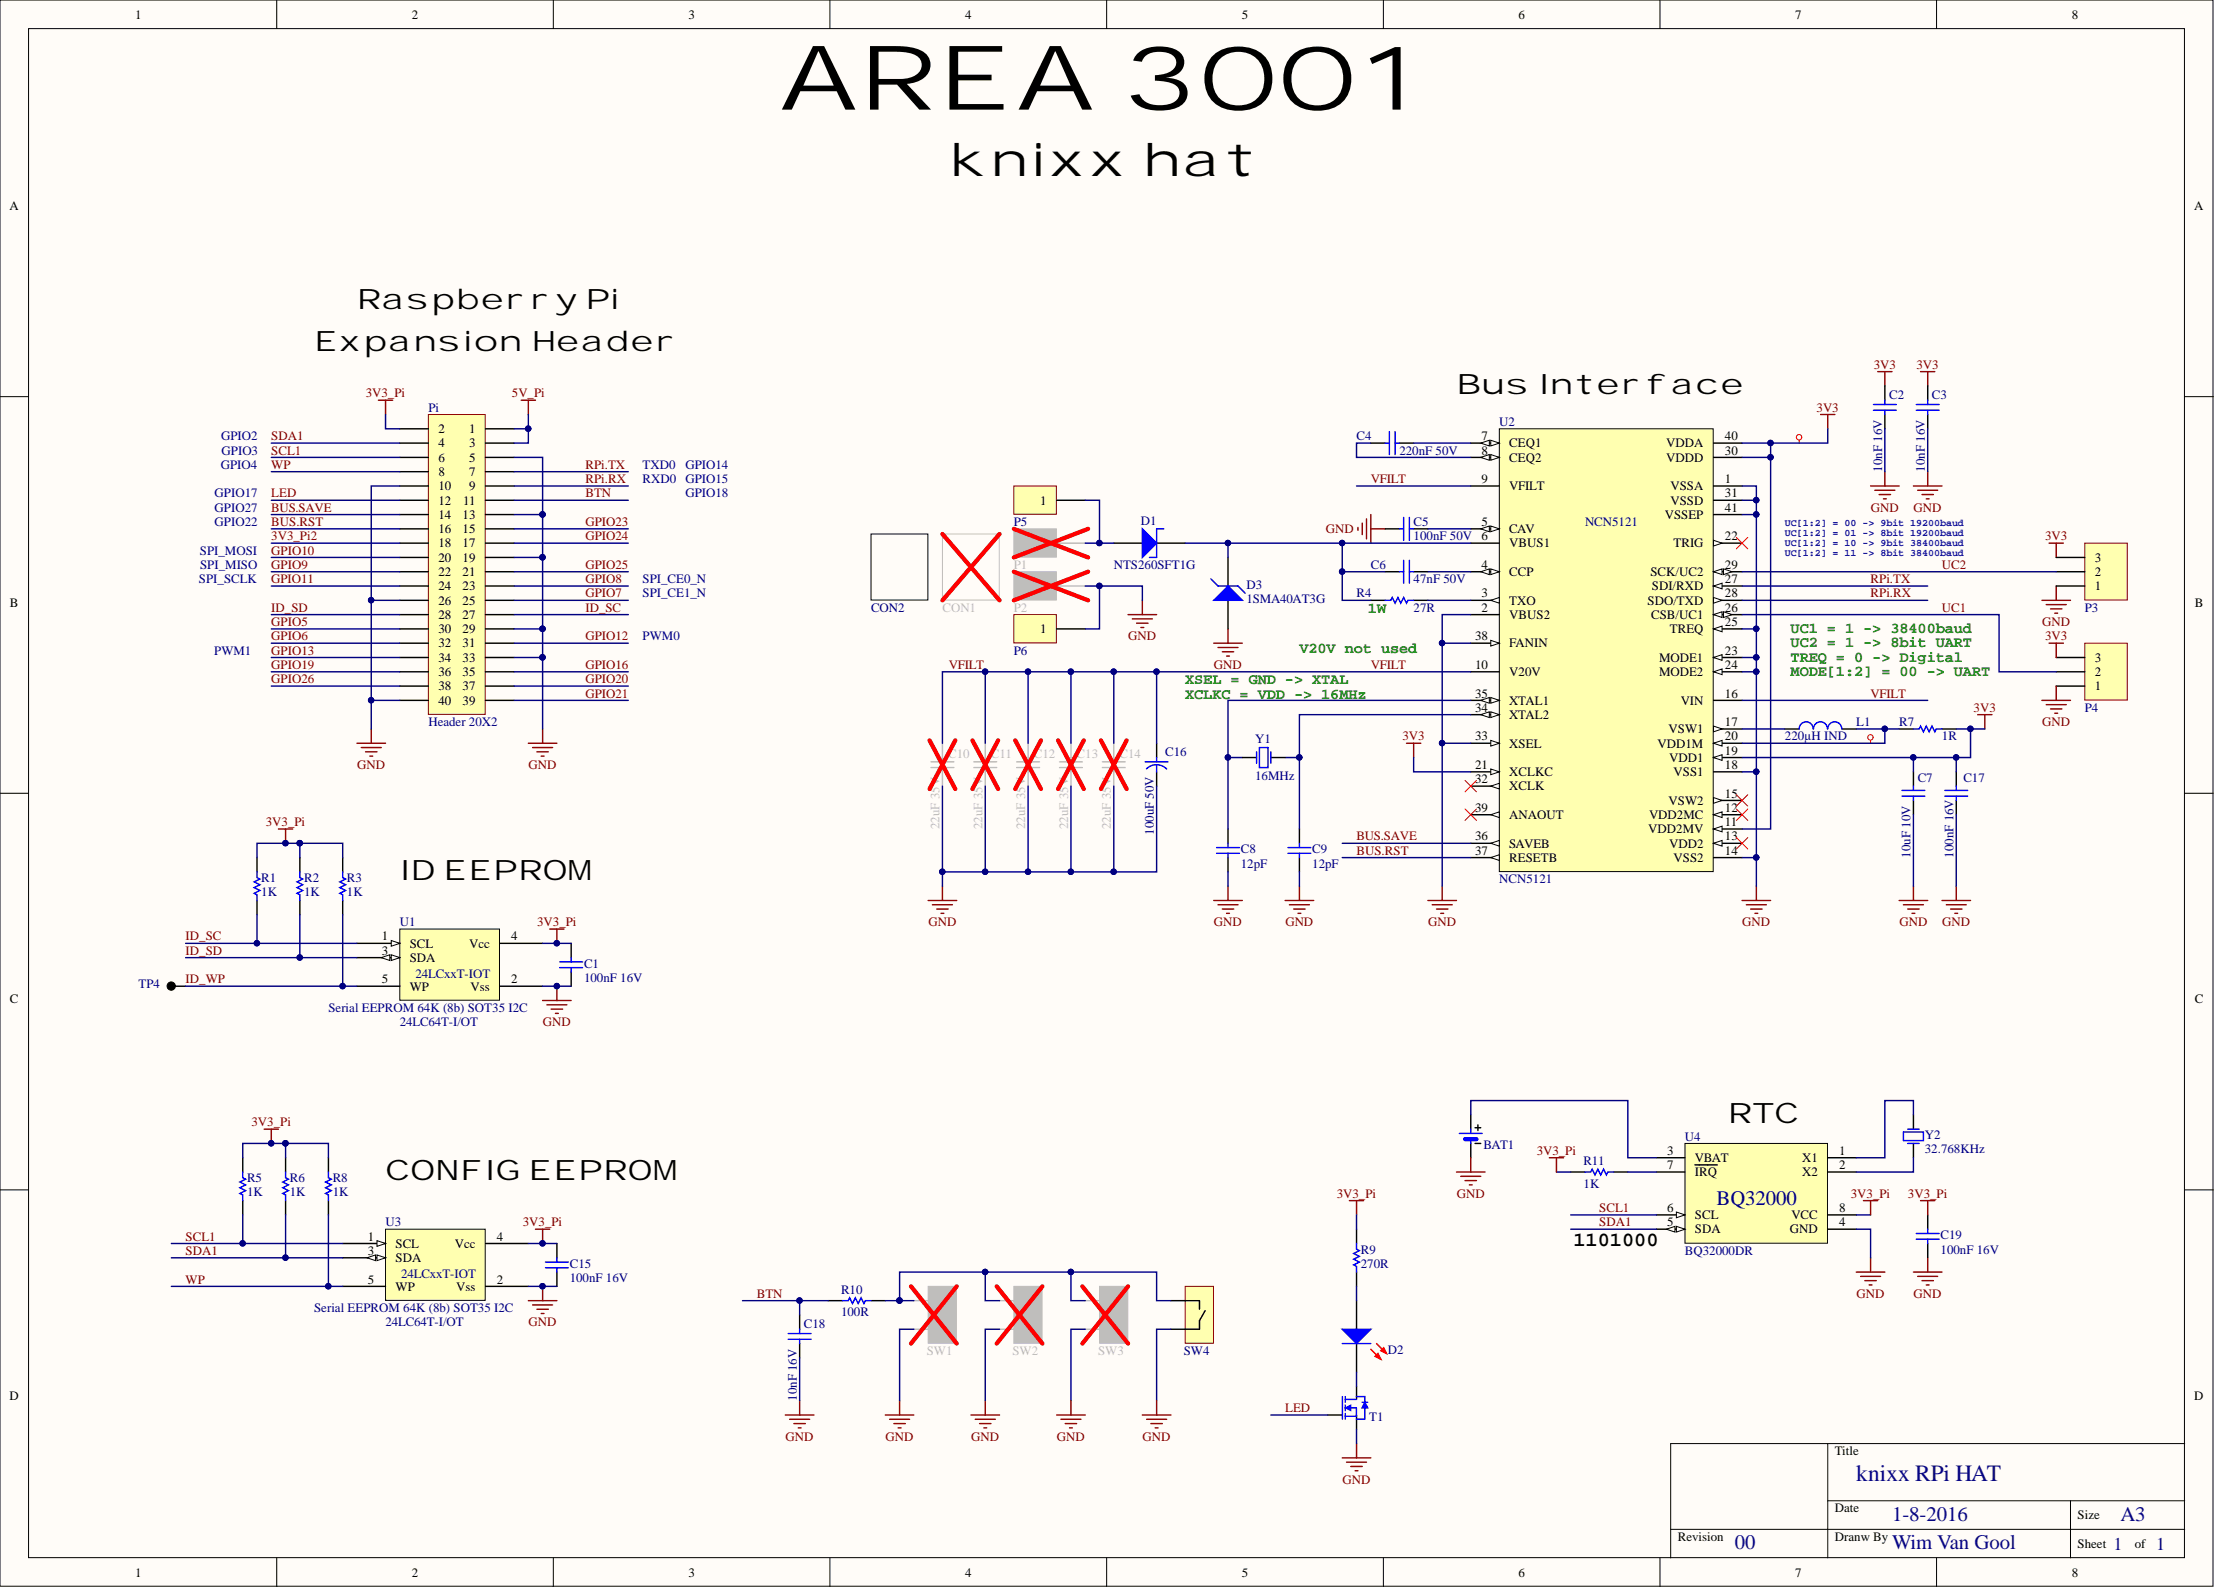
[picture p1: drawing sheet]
<svg xmlns="http://www.w3.org/2000/svg" width="393mm" height="282mm" viewBox="0 0 393 282" stroke-linecap="round" stroke-linejoin="round" font-family="sans-serif">
<defs><g id="words">
<text font-size="15.9" x="138.4" y="19.5">AREA 3001</text>
<text font-size="8.2" x="168.6" y="31.3">knixx hat</text>
<g font-size="5">
<text x="63.4" y="54.8">Raspberry Pi</text>
<text x="55.8" y="62.4">Expansion Header</text>
<text x="258.6" y="70">Bus Interface</text>
<text x="71" y="156.2">ID EEPROM</text>
<text x="306.8" y="199.4">RTC</text>
<text x="68.5" y="209.5">CONFIG EEPROM</text>
</g>
<text font-size="4.1" fill="#11037f" x="329.6" y="263">knixx RPi HAT</text>
<text font-size="3.7" fill="#000080" x="304.8" y="213.8">BQ32000</text>
<g font-size="3.7" fill="#11037f">
<text x="336" y="269.9">1-8-2016</text>
<text x="376.6" y="269.9">A3</text>
<text x="308.1" y="275">00</text>
<text x="336" y="275">Wim Van Gool</text>
</g>
<text font-size="3.6" x="279.4" y="221.2">1101000</text>
<g font-size="3.2" fill="#11037f">
<text x="375.3" y="275.1">1</text>
<text x="382.9" y="275.1">1</text>
</g>
<g font-size="2.7" fill="#008000">
<text x="242.9" y="108.8">1W</text>
<text x="318" y="112.4">UC1 = 1 -&gt; 38400baud</text>
<text x="230.8" y="115.9">V20V not used</text>
<text x="318" y="117.4">TREQ = 0 -&gt; Digital</text>
<text x="318" y="120">MODE[1:2] = 00 -&gt; UART</text>
<text x="318" y="114.9">UC2 = 1 -&gt; 8bit UART</text>
<text x="210.5" y="124">XCLKC = VDD -&gt; 16MHz</text>
<text x="210.5" y="121.5">XSEL = GND -&gt; XTAL</text>
</g>
<g font-size="2.3">
<text x="24" y="3.3">1</text>
<text x="73.1" y="3.3">2</text>
<text x="122.3" y="3.3">3</text>
<text x="171.4" y="3.3">4</text>
<text x="220.5" y="3.3">5</text>
<text x="269.6" y="3.3">6</text>
<text x="318.8" y="3.3">7</text>
<text x="367.9" y="3.3">8</text>
<text x="1.7" y="37.3">A</text>
<text x="389.7" y="37.3">A</text>
<text x="77.8" y="76.9">2</text>
<text x="83.3" y="76.9">1</text>
<text x="77.8" y="79.4">4</text>
<text x="77.8" y="81.9">6</text>
<text x="83.3" y="79.4">3</text>
<text x="83.3" y="81.9">5</text>
<text x="263.1" y="80.7">8</text>
<text x="263.1" y="78.1">7</text>
<text x="268" y="81.9">CEQ2</text>
<text x="268" y="79.4">CEQ1</text>
<text x="295.9" y="81.9">VDDD</text>
<text x="295.9" y="79.4">VDDA</text>
<text x="306.3" y="80.7">30</text>
<text x="306.3" y="78.1">40</text>
<text x="77.8" y="84.5">8</text>
<text x="77.8" y="87">10</text>
<text x="77.8" y="89.6">12</text>
<text x="82.2" y="89.6">11</text>
<text x="83.3" y="84.5">7</text>
<text x="83.3" y="87">9</text>
<text x="184.7" y="89.6">1</text>
<text x="263.1" y="85.8">9</text>
<text x="268" y="87">VFILT</text>
<text x="296.6" y="87">VSSA</text>
<text x="296.6" y="89.6">VSSD</text>
<text x="306.3" y="85.8">1</text>
<text x="306.3" y="88.3">31</text>
<text x="77.8" y="92.1">14</text>
<text x="77.8" y="94.6">16</text>
<text x="82.2" y="92.1">13</text>
<text x="82.2" y="94.6">15</text>
<text x="263.1" y="93.4">5</text>
<text x="263.1" y="95.9">6</text>
<text x="268" y="94.6">CAV</text>
<text x="295.6" y="92.1">VSSEP</text>
<text x="306.3" y="95.9">22</text>
<text x="306.3" y="90.8">41</text>
<text x="77.8" y="97.2">18</text>
<text x="77.8" y="99.7">20</text>
<text x="82.2" y="97.2">17</text>
<text x="82.2" y="99.7">19</text>
<text x="263.1" y="101">4</text>
<text x="268" y="97.2">VBUS1</text>
<text x="297.2" y="97.2">TRIG</text>
<text x="306.3" y="101">29</text>
<text x="372" y="99.7">3</text>
<text x="1.8" y="107.7">B</text>
<text x="77.8" y="102.2">22</text>
<text x="77.8" y="104.8">24</text>
<text x="77.8" y="107.3">26</text>
<text x="82.2" y="102.2">21</text>
<text x="82.2" y="104.8">23</text>
<text x="82.2" y="107.3">25</text>
<text x="263.1" y="106.1">3</text>
<text x="268" y="107.3">TXO</text>
<text x="268" y="102.2">CCP</text>
<text x="292.6" y="107.3">SDO/TXD</text>
<text x="293.1" y="102.2">SCK/UC2</text>
<text x="293.3" y="104.8">SDI/RXD</text>
<text x="306.3" y="106.1">28</text>
<text x="306.3" y="103.5">27</text>
<text x="372" y="104.8">1</text>
<text x="372" y="102.2">2</text>
<text x="389.7" y="107.7">B</text>
<text x="77.8" y="109.9">28</text>
<text x="77.8" y="112.4">30</text>
<text x="82.2" y="109.9">27</text>
<text x="82.2" y="112.4">29</text>
<text x="184.7" y="112.4">1</text>
<text x="261.9" y="113.7">38</text>
<text x="263.1" y="108.6">2</text>
<text x="268" y="109.9">VBUS2</text>
<text x="293.2" y="109.9">CSB/UC1</text>
<text x="296.6" y="112.4">TREQ</text>
<text x="306.3" y="111.1">25</text>
<text x="306.3" y="108.6">26</text>
<text x="77.8" y="114.9">32</text>
<text x="77.8" y="117.5">34</text>
<text x="82.2" y="114.9">31</text>
<text x="82.2" y="117.5">33</text>
<text x="261.9" y="118.7">10</text>
<text x="268" y="114.9">FANIN</text>
<text x="294.6" y="117.5">MODE1</text>
<text x="306.3" y="116.2">23</text>
<text x="306.3" y="118.7">24</text>
<text x="372" y="117.5">3</text>
<text x="77.8" y="120">36</text>
<text x="77.8" y="122.5">38</text>
<text x="77.8" y="125.1">40</text>
<text x="82.2" y="120">35</text>
<text x="82.2" y="122.5">37</text>
<text x="82.2" y="125.1">39</text>
<text x="261.9" y="123.8">35</text>
<text x="268" y="120">V20V</text>
<text x="268" y="125.1">XTAL1</text>
<text x="294.6" y="120">MODE2</text>
<text x="298.5" y="125.1">VIN</text>
<text x="306.3" y="123.8">16</text>
<text x="372" y="122.5">1</text>
<text x="372" y="120">2</text>
<text x="261.9" y="131.4">33</text>
<text x="261.9" y="126.3">34</text>
<text x="268" y="127.6">XTAL2</text>
<text x="296.3" y="130.2">VSW1</text>
<text x="306.3" y="131.4">20</text>
<text x="306.3" y="128.9">17</text>
<text x="261.9" y="136.5">21</text>
<text x="268" y="137.8">XCLKC</text>
<text x="268" y="132.7">XSEL</text>
<text x="294.4" y="132.7">VDD1M</text>
<text x="296.4" y="135.2">VDD1</text>
<text x="297.2" y="137.8">VSS1</text>
<text x="306.3" y="136.5">18</text>
<text x="306.3" y="134">19</text>
<text x="261.9" y="139">32</text>
<text x="268" y="140.3">XCLK</text>
<text x="296.3" y="142.8">VSW2</text>
<text x="306.3" y="141.6">15</text>
<text x="261.9" y="149.2">36</text>
<text x="261.9" y="144.1">39</text>
<text x="268" y="145.4">ANAOUT</text>
<text x="292.7" y="147.9">VDD2MV</text>
<text x="292.8" y="145.4">VDD2MC</text>
<text x="306.3" y="149.2">13</text>
<text x="306.3" y="146.6">11</text>
<text x="306.3" y="144.1">12</text>
<text x="261.9" y="151.7">37</text>
<text x="268" y="150.4">SAVEB</text>
<text x="268" y="153">RESETB</text>
<text x="296.4" y="150.4">VDD2</text>
<text x="297.2" y="153">VSS2</text>
<text x="306.3" y="151.7">14</text>
<text x="67.8" y="166.9">1</text>
<text x="90.8" y="166.9">4</text>
<text x="67.8" y="169.5">3</text>
<text x="72.8" y="170.7">SDA</text>
<text x="72.8" y="168.2">SCL</text>
<text x="83.3" y="168.2">Vcc</text>
<text x="1.8" y="178.1">C</text>
<text x="67.8" y="174.5">5</text>
<text x="72.8" y="175.8">WP</text>
<text x="83.6" y="175.8">Vss</text>
<text x="90.8" y="174.5">2</text>
<text x="389.7" y="178.1">C</text>
<text x="296.1" y="205">3</text>
<text x="296.1" y="207.5">7</text>
<text x="301" y="206.3">VBAT</text>
<text x="301" y="208.8">IRQ</text>
<text x="320" y="206.3">X1</text>
<text x="320" y="208.8">X2</text>
<text x="326.6" y="205">1</text>
<text x="326.6" y="207.5">2</text>
<text x="296.1" y="215.1">6</text>
<text x="326.6" y="215.1">8</text>
<text x="65.3" y="220.2">1</text>
<text x="70.2" y="221.5">SCL</text>
<text x="80.8" y="221.5">Vcc</text>
<text x="88.2" y="220.2">4</text>
<text x="296.1" y="217.7">5</text>
<text x="301" y="218.9">SDA</text>
<text x="301" y="216.4">SCL</text>
<text x="317.9" y="218.9">GND</text>
<text x="318.1" y="216.4">VCC</text>
<text x="326.6" y="217.7">4</text>
<text x="65.3" y="222.7">3</text>
<text x="65.3" y="227.8">5</text>
<text x="70.2" y="224">SDA</text>
<text x="88.2" y="227.8">2</text>
<text x="70.2" y="229.1">WP</text>
<text x="81" y="229.1">Vss</text>
<text x="1.7" y="248.5">D</text>
<text x="389.7" y="248.5">D</text>
<text x="325.8" y="258.3">Title</text>
<text x="325.8" y="268.4">Date</text>
<text x="369" y="269.7">Size</text>
<text x="298" y="273.5">Revision</text>
<text x="325.8" y="273.5">Dranw By</text>
<text x="369" y="274.8">Sheet</text>
<text x="379.1" y="274.8">of</text>
<text x="24" y="279.8">1</text>
<text x="73.1" y="279.8">2</text>
<text x="122.3" y="279.8">3</text>
<text x="171.4" y="279.8">4</text>
<text x="220.5" y="279.8">5</text>
<text x="269.6" y="279.8">6</text>
<text x="318.8" y="279.8">7</text>
<text x="367.9" y="279.8">8</text>
</g>
<g font-size="2.3" fill="#800000">
<text x="332.7" y="65.5">3V3</text>
<text x="340.3" y="65.5">3V3</text>
<text x="65" y="70.5">3V3_Pi</text>
<text x="90.9" y="70.5">5V_Pi</text>
<text x="322.6" y="73.1">3V3</text>
<text x="48.2" y="78.1">SDA1</text>
<text x="48.2" y="80.7">SCL1</text>
<text x="48.2" y="83.2">WP</text>
<text x="104" y="83.2">RPi.TX</text>
<text x="48.2" y="88.3">LED</text>
<text x="104" y="85.8">RPi.RX</text>
<text x="104" y="88.3">BTN</text>
<text x="243.4" y="85.8">VFILT</text>
<text x="48.2" y="90.8">BUS.SAVE</text>
<text x="48.2" y="93.4">BUS.RST</text>
<text x="48.2" y="95.9">3V3_Pi2</text>
<text x="104" y="93.4">GPIO23</text>
<text x="104" y="95.9">GPIO24</text>
<text x="235.4" y="94.6">GND</text>
<text x="332.2" y="90.8">GND</text>
<text x="339.8" y="90.8">GND</text>
<text x="363.2" y="95.9">3V3</text>
<text x="48.2" y="98.4">GPIO10</text>
<text x="48.2" y="101">GPIO9</text>
<text x="104" y="101">GPIO25</text>
<text x="344.9" y="101">UC2</text>
<text x="48.2" y="103.5">GPIO11</text>
<text x="104" y="103.5">GPIO8</text>
<text x="104" y="106.1">GPIO7</text>
<text x="332.2" y="106.1">RPi.RX</text>
<text x="332.2" y="103.5">RPi.TX</text>
<text x="48.2" y="108.6">ID_SD</text>
<text x="48.2" y="111.1">GPIO5</text>
<text x="48.2" y="113.7">GPIO6</text>
<text x="104" y="108.6">ID_SC</text>
<text x="104" y="113.7">GPIO12</text>
<text x="200.4" y="113.7">GND</text>
<text x="344.9" y="108.6">UC1</text>
<text x="362.7" y="111.1">GND</text>
<text x="363.2" y="113.7">3V3</text>
<text x="48.2" y="116.2">GPIO13</text>
<text x="48.2" y="118.7">GPIO19</text>
<text x="104" y="118.7">GPIO16</text>
<text x="168.5" y="118.7">VFILT</text>
<text x="215.6" y="118.7">GND</text>
<text x="243.4" y="118.7">VFILT</text>
<text x="48.2" y="121.3">GPIO26</text>
<text x="104" y="121.3">GPIO20</text>
<text x="104" y="123.8">GPIO21</text>
<text x="332.2" y="123.8">VFILT</text>
<text x="249.1" y="131.4">3V3</text>
<text x="350.5" y="126.3">3V3</text>
<text x="362.7" y="128.9">GND</text>
<text x="63.4" y="136.5">GND</text>
<text x="93.9" y="136.5">GND</text>
<text x="47.2" y="146.6">3V3_Pi</text>
<text x="240.9" y="149.2">BUS.SAVE</text>
<text x="240.9" y="151.7">BUS.RST</text>
<text x="33" y="166.9">ID_SC</text>
<text x="95.4" y="164.4">3V3_Pi</text>
<text x="164.9" y="164.4">GND</text>
<text x="215.6" y="164.4">GND</text>
<text x="228.3" y="164.4">GND</text>
<text x="253.6" y="164.4">GND</text>
<text x="309.4" y="164.4">GND</text>
<text x="337.3" y="164.4">GND</text>
<text x="344.9" y="164.4">GND</text>
<text x="33" y="169.5">ID_SD</text>
<text x="33" y="174.5">ID_WP</text>
<text x="96.4" y="182.2">GND</text>
<text x="44.7" y="199.9">3V3_Pi</text>
<text x="272.9" y="205">3V3_Pi</text>
<text x="237.4" y="212.6">3V3_Pi</text>
<text x="258.7" y="212.6">GND</text>
<text x="284" y="215.1">SCL1</text>
<text x="328.7" y="212.6">3V3_Pi</text>
<text x="338.8" y="212.6">3V3_Pi</text>
<text x="33" y="220.2">SCL1</text>
<text x="92.9" y="217.7">3V3_Pi</text>
<text x="284" y="217.7">SDA1</text>
<text x="33" y="222.7">SDA1</text>
<text x="33" y="227.8">WP</text>
<text x="134.4" y="230.4">BTN</text>
<text x="329.7" y="230.4">GND</text>
<text x="339.8" y="230.4">GND</text>
<text x="93.9" y="235.4">GND</text>
<text x="228.2" y="250.7">LED</text>
<text x="139.5" y="255.7">GND</text>
<text x="157.3" y="255.7">GND</text>
<text x="172.5" y="255.7">GND</text>
<text x="187.7" y="255.7">GND</text>
<text x="202.9" y="255.7">GND</text>
<text x="238.4" y="263.3">GND</text>
</g>
<g font-size="2.3" fill="#000080">
<text x="335.5" y="70.8">C2</text>
<text x="343.1" y="70.8">C3</text>
<text x="76.1" y="73.1">Pi</text>
<text x="266.3" y="75.6">U2</text>
<text x="39.2" y="83.2">GPIO4</text>
<text x="39.3" y="78.1">GPIO2</text>
<text x="39.3" y="80.7">GPIO3</text>
<text x="114.1" y="83.2">TXD0</text>
<text x="121.7" y="83.2">GPIO14</text>
<text x="240.9" y="78.1">C4</text>
<text x="248.5" y="80.7">220nF 50V</text>
<text x="334.2" y="83.7" transform="rotate(-90 334.2 83.7)">10nF 16V</text>
<text x="341.8" y="83.7" transform="rotate(-90 341.8 83.7)">10nF 16V</text>
<text x="38.1" y="88.3">GPIO17</text>
<text x="114.1" y="85.8">RXD0</text>
<text x="121.7" y="88.3">GPIO18</text>
<text x="121.7" y="85.8">GPIO15</text>
<text x="38.1" y="90.8">GPIO27</text>
<text x="38.1" y="93.4">GPIO22</text>
<text x="180" y="93.4">P5</text>
<text x="202.6" y="93.1">D1</text>
<text x="251" y="95.9">100nF 50V</text>
<text x="251" y="93.4">C5</text>
<text x="281.5" y="93.4">NCN5121</text>
<text x="35.5" y="98.4">SPI_MOSI</text>
<text x="35.5" y="101">SPI_MISO</text>
<text x="197.8" y="101">NTS260SFT1G</text>
<text x="243.4" y="101">C6</text>
<text x="35.3" y="103.5">SPI_SCLK</text>
<text x="114.1" y="103.5">SPI_CE0_N</text>
<text x="114.1" y="106.1">SPI_CE1_N</text>
<text x="221.4" y="107.1">1SMA40AT3G</text>
<text x="221.4" y="104.5">D3</text>
<text x="240.9" y="106.1">R4</text>
<text x="251" y="103.5">47nF 50V</text>
<text x="114.1" y="113.7">PWM0</text>
<text x="154.7" y="108.6">CON2</text>
<text x="251" y="108.6">27R</text>
<text x="370.2" y="108.6">P3</text>
<text x="38" y="116.2">PWM1</text>
<text x="180" y="116.2">P6</text>
<text x="76.1" y="128.9">Header 20X2</text>
<text x="222.9" y="131.9">Y1</text>
<text x="317" y="131.4">220µH IND</text>
<text x="329.6" y="128.9">L1</text>
<text x="337.3" y="128.9">R7</text>
<text x="344.9" y="131.4">1R</text>
<text x="370.2" y="126.3">P4</text>
<text x="206.9" y="134.2">C16</text>
<text x="222.9" y="138.5">16MHz</text>
<text x="340.6" y="138.8">C7</text>
<text x="348.7" y="138.8">C17</text>
<text x="204.9" y="148.2" transform="rotate(-90 204.9 148.2)">100uF 50V</text>
<text x="220.4" y="154">12pF</text>
<text x="220.4" y="151.5">C8</text>
<text x="233" y="154">12pF</text>
<text x="233" y="151.5">C9</text>
<text x="339.3" y="152.2" transform="rotate(-90 339.3 152.2)">10uF 10V</text>
<text x="346.9" y="152.2" transform="rotate(-90 346.9 152.2)">100nF 16V</text>
<text x="46.4" y="159.1">1K</text>
<text x="46.4" y="156.5">R1</text>
<text x="54" y="159.1">1K</text>
<text x="54" y="156.5">R2</text>
<text x="61.6" y="159.1">1K</text>
<text x="61.6" y="156.5">R3</text>
<text x="266.3" y="156.8">NCN5121</text>
<text x="71" y="164.4">U1</text>
<text x="73.8" y="173.5">24LCxxT-IOT</text>
<text x="103.7" y="171.8">C1</text>
<text x="24.6" y="175.3">TP4</text>
<text x="58.3" y="179.6">Serial EEPROM 64K (8b) SOT35 I2C</text>
<text x="103.7" y="174.3">100nF 16V</text>
<text x="71" y="182.2">24LC64T-I/OT</text>
<text x="263.5" y="204">BAT1</text>
<text x="299.2" y="202.5">U4</text>
<text x="341.8" y="202.2">Y2</text>
<text x="43.9" y="209.8">R5</text>
<text x="51.5" y="209.8">R6</text>
<text x="59.1" y="209.8">R8</text>
<text x="281.2" y="206.8">R11</text>
<text x="341.8" y="204.7">32.768KHz</text>
<text x="43.9" y="212.3">1K</text>
<text x="51.5" y="212.3">1K</text>
<text x="59.1" y="212.3">1K</text>
<text x="281.2" y="210.8">1K</text>
<text x="68.5" y="217.7">U3</text>
<text x="344.6" y="220">C19</text>
<text x="71.3" y="226.8">24LCxxT-IOT</text>
<text x="101.2" y="227.6">100nF 16V</text>
<text x="101.2" y="225">C15</text>
<text x="241.7" y="225">270R</text>
<text x="241.7" y="222.5">R9</text>
<text x="299.2" y="222.7">BQ32000DR</text>
<text x="344.6" y="222.5">100nF 16V</text>
<text x="55.8" y="232.9">Serial EEPROM 64K (8b) SOT35 I2C</text>
<text x="149.4" y="233.7">100R</text>
<text x="149.4" y="229.6">R10</text>
<text x="68.5" y="235.4">24LC64T-I/OT</text>
<text x="142.8" y="235.7">C18</text>
<text x="210.2" y="240.5">SW4</text>
<text x="246.5" y="240.3">D2</text>
<text x="141.5" y="248.6" transform="rotate(-90 141.5 248.6)">10nF 16V</text>
<text x="243.1" y="252.2">T1</text>
</g>
<g font-size="2.3" fill="#bfbebc">
<text x="180" y="101">P1</text>
<text x="184.7" y="97.2">1</text>
<text x="184.7" y="104.8">1</text>
<text x="167.4" y="108.6">CON1</text>
<text x="180" y="108.6">P2</text>
<text x="168.4" y="134.5">C10</text>
<text x="176" y="134.5">C11</text>
<text x="183.6" y="134.5">C12</text>
<text x="191.2" y="134.5">C13</text>
<text x="198.8" y="134.5">C14</text>
<text x="166.9" y="147.1" transform="rotate(-90 166.9 147.1)">22uF 35V</text>
<text x="174.5" y="147.1" transform="rotate(-90 174.5 147.1)">22uF 35V</text>
<text x="182.1" y="147.1" transform="rotate(-90 182.1 147.1)">22uF 35V</text>
<text x="189.7" y="147.1" transform="rotate(-90 189.7 147.1)">22uF 35V</text>
<text x="197.3" y="147.1" transform="rotate(-90 197.3 147.1)">22uF 35V</text>
<text x="164.6" y="240.5">SW1</text>
<text x="179.8" y="240.5">SW2</text>
<text x="195" y="240.5">SW3</text>
</g>
<g font-size="1.8" fill="#0000bf">
<text x="317" y="93.3">UC[1:2] = 00 -&gt; 9bit 19200baud</text>
<text x="317" y="95.1">UC[1:2] = 01 -&gt; 8bit 19200baud</text>
<text x="317" y="96.9">UC[1:2] = 10 -&gt; 9bit 38400baud</text>
<text x="317" y="98.7">UC[1:2] = 11 -&gt; 8bit 38400baud</text>
</g>
</g></defs>
<g fill="#fffcf8" stroke="#000" stroke-width=".18">
<path d="M0 0h393v281.6h-393z"/>
<path d="M5.1 5.1h382.8v271.4h-382.8z"/>
</g>
<g fill="none" stroke="#000" stroke-width=".18">
<path d="M49.1 0v5.1M98.3 0v5.1M147.4 0v5.1M196.5 0v5.1M245.7 0v5.1M294.8 0v5.1M343.9 0v5.1M0 70.4h5.1M388 70.4h5M0 140.8h5.1M388 140.8h5M0 211.2h5.1"/>
<path d="M388 211.2h5M324.6 256.2v20.3M388 256.2h-91.3v20.3M49.1 276.5v5.1M98.3 276.5v5.1M147.4 276.5v5.1M196.5 276.5v5.1M245.7 276.5v5.1M294.8 276.5v5.1M296.7 271.5h91.3M324.6 266.4h63.4M343.9 276.5v5.1"/>
<path d="M367.7 266.4v10.1"/>
</g>
<path d="M76.1 73.6h10.1v53.2h-10.1z" fill="#ffffb0" stroke="#800000" stroke-width=".18"/>
<g fill="none" stroke="#000" stroke-width=".25">
<path d="M71 76.1h5.1M71 78.7h5.1M86.2 76.1h5.1M86.2 78.7h5.1M71 81.2h5.1M71 83.7h5.1M71 86.3h5.1M71 88.8h5.1M71 91.3h5.1M71 93.9h5.1M71 96.4h5.1M71 98.9h5.1"/>
<path d="M86.2 81.2h5.1M86.2 83.7h5.1M86.2 86.3h5.1M86.2 88.8h5.1M86.2 91.3h5.1M86.2 93.9h5.1M86.2 96.4h5.1M86.2 98.9h5.1M71 101.5h5.1M71 104h5.1M71 106.6h5.1M71 109.1h5.1"/>
<path d="M71 111.6h5.1M71 114.2h5.1M71 116.7h5.1M71 119.2h5.1M86.2 101.5h5.1M86.2 104h5.1M86.2 106.6h5.1M86.2 109.1h5.1M86.2 111.6h5.1M86.2 114.2h5.1M86.2 116.7h5.1M86.2 119.2h5.1"/>
<path d="M71 121.8h5.1M71 124.3h5.1M86.2 121.8h5.1M86.2 124.3h5.1"/>
</g>
<path d="M67.2 71h2.5M68.5 71v2.6M63.4 131.9h5.1M64.2 132.7h3.5M64.9 133.4h2M65.7 134.2h.5M65.9 129.4v2.5M93.8 131.9h5.1M94.6 132.7h3.5M95.3 133.4h2.1M96.1 134.2h.5M96.4 129.4v2.5" fill="none" stroke="#800000" stroke-width=".25"/>
<path d="M71 164.9h17.7v12.6h-17.7z" fill="#ffffb0" stroke="#000" stroke-width=".18"/>
<path d="M63.4 170h7.6" fill="none" stroke="#000" stroke-width=".25"/>
<path d="M69.5 169.5l1.5 .5-1.5 .5z" fill="#fffcf8"/>
<path d="M69.5 169.5l1.5 .5-1.5 .5z" fill="none" stroke="#000" stroke-width=".18"/>
<path d="M67.7 170l1.5-.5v1z" fill="#fffcf8"/>
<path d="M67.7 170l1.5-.5v1z" fill="none" stroke="#000" stroke-width=".18"/>
<path d="M63.4 175.1h7.6M63.4 167.4h7.6" fill="none" stroke="#000" stroke-width=".25"/>
<path d="M69.5 166.9l1.5 .5-1.5 .6z" fill="#fffcf8"/>
<path d="M69.5 166.9l1.5 .5-1.5 .6z" fill="none" stroke="#000" stroke-width=".18"/>
<path d="M60.9 152.2v2.6M60.9 159.8v2.6M30.4 175.1h2.6M88.8 167.4h7.6M88.8 175.1h7.6M101.4 167.4v2.6M101.4 172.5v2.6" fill="none" stroke="#000" stroke-width=".25"/>
<g fill="none" stroke="#800000" stroke-width=".25">
<path d="M92.6 71h2.5M93.8 71v2.6M333.5 66h2.5M334.7 66v2.5M332.2 86.3h5.1M332.9 87h3.6M333.7 87.8h2M334.5 88.5h.5M334.7 83.7v2.6M96.4 177.6h5M97.1 178.4h3.6M97.9 179.1h2"/>
<path d="M98.6 179.9h.5M98.9 175.1v2.5"/>
</g>
<circle cx="98.9" cy="175" r=".48" fill="#000080" stroke="#000080" stroke-width=".18"/>
<path d="M60.9 154.8v1l.5 .2-1 .5 1 .5-1 .6 1 .5-1 .5 .5 .2v1M99.4 171.8h4.1M99.4 170.7h4.1M101.4 170v.7M101.4 171.8v.7" fill="none" stroke="#00f" stroke-width=".25"/>
<circle cx="30.4" cy="175" r=".74" fill="#000" stroke="#000" stroke-width=".18"/>
<path d="M266.3 76.1h37.9v78.6h-37.9z" fill="#ffffb0" stroke="#000" stroke-width=".18"/>
<path d="M261.2 106.6h5.1" fill="none" stroke="#000" stroke-width=".25"/>
<path d="M264.7 106.6l1.6-.5v1z" fill="#fffcf8"/>
<path d="M264.7 106.6l1.6-.5v1z" fill="none" stroke="#000" stroke-width=".18"/>
<path d="M261.2 93.9h5.1" fill="none" stroke="#000" stroke-width=".25"/>
<path d="M264.7 93.4l1.6 .5-1.6 .5z" fill="#fffcf8"/>
<path d="M264.7 93.4l1.6 .5-1.6 .5z" fill="none" stroke="#000" stroke-width=".18"/>
<path d="M263 93.9l1.5-.5v1z" fill="#fffcf8"/>
<path d="M263 93.9l1.5-.5v1z" fill="none" stroke="#000" stroke-width=".18"/>
<path d="M304.3 86.3h5.1M261.2 101.5h5.1" fill="none" stroke="#000" stroke-width=".25"/>
<path d="M264.7 101l1.6 .5-1.6 .5z" fill="#fffcf8"/>
<path d="M264.7 101l1.6 .5-1.6 .5z" fill="none" stroke="#000" stroke-width=".18"/>
<path d="M263 101.5l1.5-.5v1z" fill="#fffcf8"/>
<path d="M263 101.5l1.5-.5v1z" fill="none" stroke="#000" stroke-width=".18"/>
<path d="M261.2 81.2h5.1M261.2 109.1h5.1" fill="none" stroke="#000" stroke-width=".25"/>
<path d="M264.7 80.7l1.6 .5-1.6 .5z" fill="#fffcf8"/>
<path d="M264.7 80.7l1.6 .5-1.6 .5z" fill="none" stroke="#000" stroke-width=".18"/>
<path d="M263 81.2l1.5-.5v1z" fill="#fffcf8"/>
<path d="M263 81.2l1.5-.5v1z" fill="none" stroke="#000" stroke-width=".18"/>
<path d="M261.2 78.7h5.1M261.2 96.4h5.1M261.2 86.3h5.1M261.2 119.2h5.1" fill="none" stroke="#000" stroke-width=".25"/>
<path d="M264.7 78.1l1.6 .6-1.6 .5z" fill="#fffcf8"/>
<path d="M264.7 78.1l1.6 .6-1.6 .5z" fill="none" stroke="#000" stroke-width=".18"/>
<path d="M263 78.7l1.5-.6v1.1z" fill="#fffcf8"/>
<path d="M263 78.7l1.5-.6v1.1z" fill="none" stroke="#000" stroke-width=".18"/>
<path d="M304.3 149.7h5.1" fill="none" stroke="#000" stroke-width=".25"/>
<path d="M304.3 149.7l1.5-.5v1z" fill="#fffcf8"/>
<path d="M304.3 149.7l1.5-.5v1z" fill="none" stroke="#000" stroke-width=".18"/>
<path d="M304.3 142.1h5.1" fill="none" stroke="#000" stroke-width=".25"/>
<path d="M304.3 141.6l1.5 .5-1.5 .5z" fill="#fffcf8"/>
<path d="M304.3 141.6l1.5 .5-1.5 .5z" fill="none" stroke="#000" stroke-width=".18"/>
<path d="M304.3 147.1h5.1" fill="none" stroke="#000" stroke-width=".25"/>
<path d="M304.3 147.1l1.5-.5v1.1z" fill="#fffcf8"/>
<path d="M304.3 147.1l1.5-.5v1.1z" fill="none" stroke="#000" stroke-width=".18"/>
<path d="M304.3 152.2h5.1M304.3 144.6h5.1" fill="none" stroke="#000" stroke-width=".25"/>
<path d="M304.3 144.6l1.5-.5v1z" fill="#fffcf8"/>
<path d="M304.3 144.6l1.5-.5v1z" fill="none" stroke="#000" stroke-width=".18"/>
<path d="M304.3 137h5.1M304.3 131.9h5.1" fill="none" stroke="#000" stroke-width=".25"/>
<path d="M304.3 131.9l1.5-.5v1z" fill="#fffcf8"/>
<path d="M304.3 131.9l1.5-.5v1z" fill="none" stroke="#000" stroke-width=".18"/>
<path d="M304.3 124.3h5.1M304.3 134.5h5.1" fill="none" stroke="#000" stroke-width=".25"/>
<path d="M304.3 134.5l1.5-.5v1z" fill="#fffcf8"/>
<path d="M304.3 134.5l1.5-.5v1z" fill="none" stroke="#000" stroke-width=".18"/>
<path d="M304.3 129.4h5.1" fill="none" stroke="#000" stroke-width=".25"/>
<path d="M304.3 128.9l1.5 .5-1.5 .5z" fill="#fffcf8"/>
<path d="M304.3 128.9l1.5 .5-1.5 .5z" fill="none" stroke="#000" stroke-width=".18"/>
<path d="M304.3 116.7h5.1" fill="none" stroke="#000" stroke-width=".25"/>
<path d="M304.3 116.7l1.5-.5v1z" fill="#fffcf8"/>
<path d="M304.3 116.7l1.5-.5v1z" fill="none" stroke="#000" stroke-width=".18"/>
<path d="M304.3 111.6h5.1" fill="none" stroke="#000" stroke-width=".25"/>
<path d="M304.3 111.6l1.5-.5v1z" fill="#fffcf8"/>
<path d="M304.3 111.6l1.5-.5v1z" fill="none" stroke="#000" stroke-width=".18"/>
<path d="M261.2 137h5.1" fill="none" stroke="#000" stroke-width=".25"/>
<path d="M264.7 136.5l1.6 .5-1.6 .5z" fill="#fffcf8"/>
<path d="M264.7 136.5l1.6 .5-1.6 .5z" fill="none" stroke="#000" stroke-width=".18"/>
<path d="M304.3 119.2h5.1" fill="none" stroke="#000" stroke-width=".25"/>
<path d="M304.3 119.2l1.5-.5v1z" fill="#fffcf8"/>
<path d="M304.3 119.2l1.5-.5v1z" fill="none" stroke="#000" stroke-width=".18"/>
<path d="M304.3 96.4h5.1" fill="none" stroke="#000" stroke-width=".25"/>
<path d="M304.3 95.9l1.5 .5-1.5 .5z" fill="#fffcf8"/>
<path d="M304.3 95.9l1.5 .5-1.5 .5z" fill="none" stroke="#000" stroke-width=".18"/>
<path d="M304.3 106.6h5.1" fill="none" stroke="#000" stroke-width=".25"/>
<path d="M304.3 106.1l1.5 .5-1.5 .5z" fill="#fffcf8"/>
<path d="M304.3 106.1l1.5 .5-1.5 .5z" fill="none" stroke="#000" stroke-width=".18"/>
<path d="M304.3 81.2h5.1M304.3 109.1h5.1" fill="none" stroke="#000" stroke-width=".25"/>
<path d="M304.3 109.1l1.5-.5v1z" fill="#fffcf8"/>
<path d="M304.3 109.1l1.5-.5v1z" fill="none" stroke="#000" stroke-width=".18"/>
<path d="M306.1 108.6l1.5 .5-1.5 .5z" fill="#fffcf8"/>
<path d="M306.1 108.6l1.5 .5-1.5 .5z" fill="none" stroke="#000" stroke-width=".18"/>
<path d="M304.3 101.5h5.1" fill="none" stroke="#000" stroke-width=".25"/>
<path d="M304.3 101.5l1.5-.5v1z" fill="#fffcf8"/>
<path d="M304.3 101.5l1.5-.5v1z" fill="none" stroke="#000" stroke-width=".18"/>
<path d="M306.1 101l1.5 .5-1.5 .5z" fill="#fffcf8"/>
<path d="M306.1 101l1.5 .5-1.5 .5z" fill="none" stroke="#000" stroke-width=".18"/>
<path d="M304.3 104h5.1" fill="none" stroke="#000" stroke-width=".25"/>
<path d="M304.3 104l1.5-.5v1z" fill="#fffcf8"/>
<path d="M304.3 104l1.5-.5v1z" fill="none" stroke="#000" stroke-width=".18"/>
<path d="M261.2 131.9h5.1" fill="none" stroke="#000" stroke-width=".25"/>
<path d="M264.7 131.4l1.6 .5-1.6 .5z" fill="#fffcf8"/>
<path d="M264.7 131.4l1.6 .5-1.6 .5z" fill="none" stroke="#000" stroke-width=".18"/>
<path d="M261.2 124.3h5.1" fill="none" stroke="#000" stroke-width=".25"/>
<path d="M264.7 123.8l1.6 .5-1.6 .5z" fill="#fffcf8"/>
<path d="M264.7 123.8l1.6 .5-1.6 .5z" fill="none" stroke="#000" stroke-width=".18"/>
<path d="M263 124.3l1.5-.5v1z" fill="#fffcf8"/>
<path d="M263 124.3l1.5-.5v1z" fill="none" stroke="#000" stroke-width=".18"/>
<path d="M304.3 88.8h5.1M261.2 126.9h5.1" fill="none" stroke="#000" stroke-width=".25"/>
<path d="M264.7 126.3l1.6 .6-1.6 .5z" fill="#fffcf8"/>
<path d="M264.7 126.3l1.6 .6-1.6 .5z" fill="none" stroke="#000" stroke-width=".18"/>
<path d="M263 126.9l1.5-.6v1.1z" fill="#fffcf8"/>
<path d="M263 126.9l1.5-.6v1.1z" fill="none" stroke="#000" stroke-width=".18"/>
<path d="M261.2 139.5h5.1" fill="none" stroke="#000" stroke-width=".25"/>
<path d="M264.7 139.5l1.6-.5v1z" fill="#fffcf8"/>
<path d="M264.7 139.5l1.6-.5v1z" fill="none" stroke="#000" stroke-width=".18"/>
<path d="M261.2 114.2h5.1" fill="none" stroke="#000" stroke-width=".25"/>
<path d="M264.7 113.7l1.6 .5-1.6 .5z" fill="#fffcf8"/>
<path d="M264.7 113.7l1.6 .5-1.6 .5z" fill="none" stroke="#000" stroke-width=".18"/>
<path d="M304.3 78.7h5.1M261.2 149.7h5.1" fill="none" stroke="#000" stroke-width=".25"/>
<path d="M264.7 149.7l1.6-.5v1z" fill="#fffcf8"/>
<path d="M264.7 149.7l1.6-.5v1z" fill="none" stroke="#000" stroke-width=".18"/>
<path d="M261.2 144.6h5.1" fill="none" stroke="#000" stroke-width=".25"/>
<path d="M264.7 144.6l1.6-.5v1z" fill="#fffcf8"/>
<path d="M264.7 144.6l1.6-.5v1z" fill="none" stroke="#000" stroke-width=".18"/>
<path d="M261.2 152.2h5.1" fill="none" stroke="#000" stroke-width=".25"/>
<path d="M264.7 152.2l1.6-.5v1z" fill="#fffcf8"/>
<path d="M264.7 152.2l1.6-.5v1z" fill="none" stroke="#000" stroke-width=".18"/>
<g fill="none" stroke="#000" stroke-width=".25">
<path d="M243.4 78.7h2.6M248.5 78.7h2.5M197.8 96.4h5.1M205.4 96.4h5.1M246 93.9h2.5M251 93.9h2.6M304.3 91.3h5.1M243.4 106.6h2.6M246 101.5h2.5M251 106.6h2.6M251 101.5h2.6M317 129.4h2.5"/>
<path d="M327.1 129.4h2.5M337.3 129.4h2.5M344.9 129.4h2.5"/>
</g>
<g fill="none" stroke="#800000" stroke-width=".25">
<path d="M323.3 73.6h2.5M324.6 73.6v2.5M341.1 66h2.5M342.3 66v2.5M241.2 93.6v.5M241.9 92.9v2M242.7 92.1v3.5M243.4 91.3v5.1M243.4 93.9h2.6M339.8 86.3h5.1M340.6 87h3.5M341.3 87.8h2"/>
<path d="M342.1 88.5h.5M342.3 83.7v2.6M200.3 109.1h5.1M201.1 109.9h3.5M201.8 110.6h2.1M202.6 111.4h.5M202.9 106.6v2.5M249.8 131.9h2.5M251 131.9v2.6M253.6 159.8h5M256.1 157.3v2.5M309.4 159.8h5"/>
<path d="M311.9 157.3v2.5M254.3 160.6h3.6M255.1 161.4h2M255.9 162.1h.5M310.1 160.6h3.6M310.9 161.4h2M311.6 162.1h.6"/>
</g>
<g fill="none" stroke="#f00" stroke-width=".18">
<path d="M319.5 78.1v.6M308.3 95.4l2.1 2M310.4 95.4l-2.1 2M260.2 138.5l2 2.1M262.2 138.5l-2 2.1M332.2 131.4v.5M260.2 143.6l2 2M262.2 143.6l-2 2M308.3 141.1l2.1 2M308.3 143.6l2.1 2M308.3 148.7l2.1 2M310.4 141.1l-2.1 2"/>
<path d="M310.4 143.6l-2.1 2M310.4 148.7l-2.1 2"/>
<circle cx="319.5" cy="77.6" r=".48"/>
<circle cx="332.2" cy="130.9" r=".48"/>
</g>
<g fill="none" stroke="#00f" stroke-width=".25">
<path d="M246 78.7h.7M246.7 76.6v4.1M247.7 76.6v4.1M247.7 78.7h.8M248.5 93.9h.8M249.3 91.8v4.1M249.3 99.5v4M250.3 91.8v4.1M250.3 99.5v4M250.3 93.9h.7M246 106.6h1l.2-.5 .5 1 .6-1 .5 1 .5-1 .5 1 .2-.5h1M248.5 101.5h.8"/>
<path d="M250.3 101.5h.7M322 129.4a1.24 1.24 0 0 0-1.3-1.3 1.24 1.24 0 0 0-1.2 1.3M324.5 129.4a1.24 1.24 0 0 0-1.2-1.3 1.24 1.24 0 0 0-1.3 1.3M327.1 129.4a1.24 1.24 0 0 0-1.3-1.3 1.24 1.24 0 0 0-1.2 1.3M339.8 129.4h1l.3-.5 .5 1 .5-1 .5 1 .5-1 .5 1 .2-.5h1.1"/>
</g>
<g fill="#bfbebc" stroke="#bfbebc" stroke-width=".18">
<path d="M180 101.5h7.6v5h-7.6z"/>
<path d="M180 93.9h7.6v5h-7.6z"/>
</g>
<path d="M187.6 96.4h5.1M187.6 104h5.1" fill="none" stroke="#bfbebc" stroke-width=".25"/>
<path d="M167.4 94.8l10.1 11.8M177.5 94.8l-10.1 11.8M180 93.9l13.2 5M193.2 93.9l-13.2 5M180 101.5l13.2 5.1M193.2 101.5l-13.2 5.1" fill="none" stroke="#f00" stroke-width=".76"/>
<path d="M167.4 94.8h10.1v11.7h-10.1z" fill="none" stroke="#bfbebc" stroke-width=".18"/>
<path d="M202.9 93.9l2.5 2.5-2.5 2.5z" fill="#00f"/>
<g fill="none" stroke="#00f" stroke-width=".25">
<path d="M202.9 93.9l2.5 2.5-2.5 2.5zM206.7 93.9h-1.3v5h-1.3M339.8 139.5v.8M216 151.5h4.1M216 150.4h4.1M218.1 149.7v.7M218.1 151.5v.7M228.7 151.5h4.1M228.7 150.4h4.1M230.8 149.7v.7M230.8 151.5v.7M337.8 141.3h4"/>
<path d="M337.8 140.3h4M339.8 141.3v.8"/>
</g>
<g fill="none" stroke="#800000" stroke-width=".25">
<path d="M363.9 96.4h2.5M365.2 96.4v2.5M362.6 106.6h5.1M363.4 107.3h3.5M364.1 108.1h2.1M364.9 108.8h.5M365.2 104v2.6M351.2 126.9h2.5M352.5 126.9v2.5M164.8 159.8h5.1M167.4 157.3v2.5M215.5 159.8h5.1"/>
<path d="M218.1 157.3v2.5M228.2 159.8h5.1M230.8 157.3v2.5M337.3 159.8h5M339.8 157.3v2.5M165.6 160.6h3.5M166.3 161.4h2.1M167.1 162.1h.5M216.3 160.6h3.6M217.1 161.4h2M217.8 162.1h.5M229 160.6h3.5"/>
<path d="M229.7 161.4h2.1M230.5 162.1h.5M338 160.6h3.6M338.8 161.4h2M339.5 162.1h.5"/>
</g>
<path d="M339.8 137v2.5M218.1 147.1v2.6M218.1 152.2v2.6M230.8 147.1v2.6M230.8 152.2v2.6M339.8 142.1v2.5" fill="none" stroke="#000" stroke-width=".25"/>
<g fill="none" stroke="#bfbebc" stroke-width=".25">
<path d="M165.3 136.2h4.1M165.3 135.2h4.1M167.4 131.9v3.3M167.4 136.2v3.3M172.9 136.2h4.1M172.9 135.2h4.1M175 131.9v3.3M175 136.2v3.3M180.5 136.2h4.1M180.5 135.2h4.1M182.6 131.9v3.3M182.6 136.2v3.3"/>
<path d="M188.2 136.2h4M188.2 135.2h4M190.2 131.9v3.3M190.2 136.2v3.3M195.8 136.2h4M195.8 135.2h4M197.8 131.9v3.3M197.8 136.2v3.3"/>
</g>
<path d="M165.1 131.4l4.5 8.6M169.6 131.4l-4.5 8.6M172.7 131.4l4.5 8.6M177.2 131.4l-4.5 8.6M180.3 131.4l4.6 8.6M184.9 131.4l-4.6 8.6M187.9 131.4l4.6 8.6M192.5 131.4l-4.6 8.6M195.5 131.4l4.6 8.6M200.1 131.4l-4.6 8.6" fill="none" stroke="#f00" stroke-width=".76"/>
<path d="M370.2 96.4h7.6v10.1h-7.6z" fill="#ffffb0" stroke="#800000" stroke-width=".18"/>
<path d="M365.2 98.9h5M365.2 104h5M365.2 101.5h5" fill="none" stroke="#000" stroke-width=".25"/>
<path d="M370.2 114.2h7.6v10.1h-7.6z" fill="#ffffb0" stroke="#800000" stroke-width=".18"/>
<path d="M365.2 119.2h5M365.2 116.7h5M365.2 121.8h5" fill="none" stroke="#000" stroke-width=".25"/>
<path d="M363.9 114.2h2.5M365.2 114.2v2.5M362.6 124.3h5.1M363.4 125.1h3.5M364.1 125.8h2.1M364.9 126.6h.5M365.2 121.8v2.5M49.4 147.1h2.6M50.7 147.1v2.6M97.6 164.9h2.6M98.9 164.9v2.5" fill="none" stroke="#800000" stroke-width=".25"/>
<g fill="#000080" stroke="#000080" stroke-width=".18">
<circle cx="50.7" cy="149.7" r=".48"/>
<circle cx="98.9" cy="167.4" r=".48"/>
</g>
<path d="M68.5 218.2h17.7v12.6h-17.7z" fill="#ffffb0" stroke="#000" stroke-width=".18"/>
<path d="M60.9 223.3h7.6" fill="none" stroke="#000" stroke-width=".25"/>
<path d="M66.9 222.7l1.6 .6-1.6 .5z" fill="#fffcf8"/>
<path d="M66.9 222.7l1.6 .6-1.6 .5z" fill="none" stroke="#000" stroke-width=".18"/>
<path d="M65.2 223.3l1.5-.6v1.1z" fill="#fffcf8"/>
<path d="M65.2 223.3l1.5-.6v1.1z" fill="none" stroke="#000" stroke-width=".18"/>
<path d="M60.9 228.3h7.6M60.9 220.7h7.6" fill="none" stroke="#000" stroke-width=".25"/>
<path d="M66.9 220.2l1.6 .5-1.6 .5z" fill="#fffcf8"/>
<path d="M66.9 220.2l1.6 .5-1.6 .5z" fill="none" stroke="#000" stroke-width=".18"/>
<g fill="none" stroke="#000" stroke-width=".25">
<path d="M334.7 68.5v2.5M334.7 73.6v2.5M342.3 68.5v2.5M342.3 73.6v2.5M205.4 131.9v2.6M205.4 137v2.5M347.4 137v2.5M45.6 152.2v2.6M45.6 159.8v2.6M53.3 152.2v2.6M53.3 159.8v2.6M347.4 142.1v2.5"/>
<path d="M43.1 205.5v2.5M43.1 213.1v2.5M50.7 205.5v2.5M50.7 213.1v2.5M58.3 205.5v2.5M58.3 213.1v2.5M86.2 220.7h7.6M86.2 228.3h7.6M98.9 220.7v2.6M98.9 225.8v2.5M240.9 230.9v5M240.9 238.5v5.1"/>
</g>
<g fill="none" stroke="#800000" stroke-width=".25">
<path d="M344.9 159.8h5M347.4 157.3v2.5M345.6 160.6h3.6M346.4 161.4h2M347.1 162.1h.6M46.9 200.4h2.5M48.2 200.4v2.6M95.1 218.2h2.5M96.4 218.2v2.5M93.8 230.9h5.1M94.6 231.6h3.5M95.3 232.4h2.1"/>
<path d="M96.1 233.2h.5M96.4 228.3v2.6M157.2 251.2h5.1M158 251.9h3.5M158.7 252.7h2.1M159.5 253.4h.5M159.8 248.6v2.6"/>
</g>
<g fill="#000080" stroke="#000080" stroke-width=".18">
<circle cx="96.3" cy="228.3" r=".48"/>
<circle cx="48.2" cy="202.9" r=".48"/>
<circle cx="96.3" cy="220.7" r=".48"/>
</g>
<g fill="none" stroke="#00f" stroke-width=".25">
<path d="M332.7 72.8h4M332.7 71.8h4M334.7 71v.8M334.7 72.8v.8M340.3 72.8h4.1M340.3 71.8h4.1M342.3 71v.8M342.3 72.8v.8M203.4 135.2h4M203.6 136.5a2.51 2.51 0 0 1 3.6 0M205.4 134.5v.7M205.4 135.7v1.3"/>
<path d="M347.4 139.5v.8M45.6 154.8v1l.6 .2-1.1 .5 1.1 .5-1.1 .6 1.1 .5-1.1 .5 .5 .2v1M53.3 154.8v1l.5 .2-1.1 .5 1.1 .5-1.1 .6 1.1 .5-1.1 .5 .6 .2v1M345.4 141.3h4M345.4 140.3h4M347.4 141.3v.8M43.1 208v1.1l.5 .2-1 .5 1 .5-1 .5 1 .5-1 .5 .5 .3v1M50.7 208v1.1l.5 .2-1 .5 1 .5-1 .5 1 .5-1 .5 .5 .3v1M58.3 208v1.1l.5 .2-1 .5 1 .5-1 .5 1 .5-1 .5 .5 .3v1M96.9 225h4M96.9 224h4M98.9 223.3v.7"/>
<path d="M98.9 225v.8"/>
</g>
<path d="M164.8 228.3h5v10.1h-5z" fill="#bfbebc" stroke="#bfbebc" stroke-width=".18"/>
<path d="M162.3 230.9h5.1v1.5M168.4 232.6l-1 1.8v1.5h-5.1" fill="none" stroke="#bfbebc" stroke-width=".25"/>
<path d="M161.8 228.3l8.1 10.2M169.9 228.3l-8.1 10.2" fill="none" stroke="#f00" stroke-width=".76"/>
<path d="M238.4 235.9h5l-2.5 2.6z" fill="#00f"/>
<path d="M238.4 235.9h5l-2.5 2.6z" fill="none" stroke="#00f" stroke-width=".25"/>
<path d="M243.4 239.5l1.8 1.8M244.4 238.5l1.8 1.8" fill="none" stroke="#f00" stroke-width=".25"/>
<path d="M244.7 240.3l.5 1-1-.5z" fill="#f00"/>
<path d="M244.7 240.3l.5 1-1-.5z" fill="none" stroke="#f00" stroke-width=".25"/>
<path d="M245.7 239.2l.5 1.1-1-.6z" fill="#f00"/>
<path d="M245.7 239.2l.5 1.1-1-.6z" fill="none" stroke="#f00" stroke-width=".25"/>
<path d="M238.4 238.5h5M238.4 247.9v4M238.9 248.4h2M238.9 251.4h2" fill="none" stroke="#00f" stroke-width=".25"/>
<path d="M235.8 251.2h2.6M240.9 246.1v2.3M240.9 251.2v2.5" fill="none" stroke="#000" stroke-width=".25"/>
<path d="M238.9 249.9l1-.5v1z" fill="#00f"/>
<path d="M238.9 249.9l1-.5v1z" fill="none" stroke="#00f" stroke-width=".18"/>
<path d="M238.9 249.9h2v1.5M238.9 247.9v1M238.9 249.4v1M238.9 250.9v1M240.9 247.9h1.5v4h-1.5M241.9 248.9h1" fill="none" stroke="#00f" stroke-width=".25"/>
<path d="M242.4 248.9l.5 1h-1z" fill="#00f"/>
<path d="M223.1 133.4v2.1M223.7 132.7h1.5v3.5h-1.5zM225.7 133.4v2.1M140 237.7h4M140 236.7h4M142 235.9v.8M142 237.7v.8M149.6 230.9h1l.3-.5 .5 1 .5-1 .5 1 .5-1 .5 1 .3-.5h1M240.9 220.7v1l.5 .3-1 .5 1 .5-1 .5 1 .5-1 .5 .5 .3v1M242.4 248.9l.5 1h-1z" fill="none" stroke="#00f" stroke-width=".25"/>
<g fill="none" stroke="#800000" stroke-width=".25">
<path d="M239.6 213.1h2.6M240.9 213.1v2.5M139.5 251.2h5M140.2 251.9h3.6M141 252.7h2M141.7 253.4h.6M142 248.6v2.6M172.4 251.2h5.1M173.2 251.9h3.5M174 252.7h2M174.7 253.4h.5M175 248.6v2.6"/>
<path d="M238.4 258.8h5M239.1 259.5h3.6M240.9 256.2v2.6M239.9 260.3h2M240.6 261.1h.6"/>
</g>
<path d="M220.6 134.5h2.5M225.7 134.5h2.5M240.9 218.2v2.5M142 233.4v2.5M142 238.5v2.5M147.1 230.9h2.5M154.7 230.9h2.5M240.9 225.8v2.5" fill="none" stroke="#000" stroke-width=".25"/>
<path d="M180 228.3h5.1v10.1h-5.1z" fill="#bfbebc" stroke="#bfbebc" stroke-width=".18"/>
<path d="M177.5 230.9h5.1v1.5M183.6 232.6l-1 1.8v1.5h-5.1" fill="none" stroke="#bfbebc" stroke-width=".25"/>
<path d="M177 228.3l8.1 10.2M185.1 228.3l-8.1 10.2" fill="none" stroke="#f00" stroke-width=".76"/>
<g fill="none" stroke="#000080" stroke-width=".25">
<path d="M48.2 78.7h22.8M68.5 73.6v2.5h2.5M91.3 76.1h2.5M93.8 73.6v5.1h-2.5M243.4 78.7h-2.5v2.5h20.3M251 78.7h10.2M314.4 78.7v2.5h-5M324.6 76.1v2.6h-15.2M334.7 76.1v7.6M342.3 76.1v7.6M48.2 98.9h22.8M48.2 91.3h22.8"/>
<path d="M48.2 81.2h22.8M48.2 83.7h22.8M48.2 88.8h22.8M48.2 93.9h22.8M48.2 96.4h22.8M71 86.3h-5.1v43.1M91.3 81.2h5.1v10.1M91.3 98.9h5.1M91.3 91.3h5.1M91.3 83.7h20.3M91.3 88.8h20.3M91.3 93.9h20.3"/>
<path d="M91.3 86.3h20.3M91.3 96.4h20.3M96.4 91.3v38.1M192.7 96.4h5.1M210.5 96.4h27.9M240.9 86.3h20.3M253.6 93.9h7.6M261.2 96.4h-22.8v5.1h7.6M309.4 86.3h2.5v2.5M309.4 88.8h2.5v2.5h-2.5M311.9 91.3v20.3M314.4 81.2v65.9h-5"/>
<path d="M48.2 116.7h22.8M48.2 111.6h22.8M48.2 109.1h22.8M48.2 114.2h22.8M48.2 119.2h22.8M48.2 101.5h22.8M48.2 104h22.8M65.9 106.6h5.1M91.3 116.7h5.1M91.3 111.6h5.1M91.3 106.6h20.3M91.3 109.1h20.3"/>
<path d="M91.3 114.2h20.3M91.3 119.2h20.3M91.3 101.5h20.3M91.3 104h20.3M175 119.2v12.7M182.6 119.2v12.7M190.2 119.2v12.7M192.7 104h10.2v2.6M197.8 119.2v12.7M205.4 119.2h55.8M238.4 101.5v5.1h5M253.6 106.6h7.6"/>
<path d="M253.6 101.5h7.6M256.1 114.2h5.1M261.2 109.1h-5.1v48.2M309.4 111.6h2.5v45.7M309.4 109.1h45.6v10.1h10.2M309.4 116.7h2.5M309.4 106.6h32.9M309.4 119.2h2.5M309.4 101.5h55.8M309.4 104h32.9M48.2 121.8h22.8M65.9 124.3h5.1"/>
<path d="M91.3 124.3h20.3M91.3 121.8h20.3M167.4 139.5v15.3h30.4v-15.3M167.4 131.9v-12.7h38v12.7M175 139.5v15.3M182.6 139.5v15.3M190.2 139.5v15.3M205.4 139.5v15.3h-7.6M218.1 134.5h2.5M228.2 134.5h2.6M251 134.5v2.5h10.2M256.1 131.9h5.1"/>
<path d="M261.2 124.3h-43.1v22.8M261.2 126.9h-30.4v20.2M309.4 124.3h32.9M309.4 137h2.5M309.4 129.4h7.6M309.4 134.5h30.4M329.6 129.4h5.1v2.5h-25.3M334.7 129.4h2.6M347.4 129.4h5.1M347.4 134.5v2.5M349.9 129.4v5.1h-10.1v2.5M53.3 149.7h7.6v2.5"/>
<path d="M53.3 149.7h-7.7v2.5M53.3 149.7v2.5M167.4 154.8v2.5M218.1 154.8v2.5M230.8 154.8v2.5M238.4 152.2h22.8M238.4 149.7h22.8M309.4 152.2h2.5M339.8 144.6v12.7M347.4 144.6v12.7M33 170h30.4M33 167.4h30.4"/>
<path d="M33 175.1h30.4M45.6 162.4v5M53.3 162.4v7.6M60.9 162.4v12.7M96.4 167.4h5M96.4 175.1h5M43.1 215.6v5.1M50.7 203h7.6v2.5M50.7 203h-7.6v2.5M50.7 203v2.5M50.7 215.6v7.7M58.3 215.6v12.7"/>
<path d="M240.9 215.6v2.6M30.4 223.3h30.5M30.4 220.7h30.5M30.4 228.3h30.5M93.8 228.3h5.1M93.8 220.7h5.1M131.9 230.9h15.2M142 230.9v2.5M157.2 230.9h5.1M159.8 230.9v-5.1h15.2v5.1h2.5M162.3 235.9h-2.5v12.7M177.5 235.9h-2.5v12.7"/>
<path d="M240.9 228.3v2.6M142 241v7.6M225.7 251.2h10.1M240.9 243.6v2.5M240.9 253.7v2.5"/>
</g>
<g fill="#000080" stroke="#000080" stroke-width=".18">
<circle cx="96.3" cy="116.7" r=".48"/>
<circle cx="96.3" cy="111.6" r=".48"/>
<circle cx="96.3" cy="98.9" r=".48"/>
<circle cx="96.3" cy="91.3" r=".48"/>
<circle cx="65.9" cy="124.3" r=".48"/>
<circle cx="65.9" cy="106.5" r=".48"/>
<circle cx="93.8" cy="76.1" r=".48"/>
<circle cx="53.2" cy="170" r=".48"/>
<circle cx="45.6" cy="167.4" r=".48"/>
<circle cx="60.8" cy="175" r=".48"/>
<circle cx="98.9" cy="167.4" r=".48"/>
<circle cx="53.2" cy="149.7" r=".48"/>
<circle cx="98.9" cy="175" r=".48"/>
<circle cx="311.9" cy="116.7" r=".48"/>
<circle cx="311.9" cy="119.2" r=".48"/>
<circle cx="311.9" cy="137" r=".48"/>
<circle cx="311.9" cy="152.2" r=".48"/>
<circle cx="311.9" cy="111.6" r=".48"/>
<circle cx="311.9" cy="88.8" r=".48"/>
<circle cx="311.9" cy="91.3" r=".48"/>
<circle cx="334.7" cy="129.4" r=".48"/>
<circle cx="256.1" cy="114.1" r=".48"/>
<circle cx="238.3" cy="96.4" r=".48"/>
<circle cx="238.3" cy="101.5" r=".48"/>
<circle cx="218.1" cy="96.4" r=".48"/>
<circle cx="195.2" cy="104" r=".48"/>
<circle cx="314.4" cy="78.6" r=".48"/>
<circle cx="314.4" cy="81.2" r=".48"/>
<circle cx="339.8" cy="134.4" r=".48"/>
<circle cx="174.9" cy="154.7" r=".48"/>
<circle cx="182.5" cy="154.7" r=".48"/>
<circle cx="174.9" cy="119.2" r=".48"/>
<circle cx="182.5" cy="119.2" r=".48"/>
<circle cx="347.4" cy="134.4" r=".48"/>
<circle cx="349.9" cy="129.4" r=".48"/>
<circle cx="190.2" cy="154.7" r=".48"/>
<circle cx="167.3" cy="154.7" r=".48"/>
<circle cx="256.1" cy="131.9" r=".48"/>
<circle cx="218.1" cy="134.4" r=".48"/>
<circle cx="50.7" cy="223.2" r=".48"/>
<circle cx="43.1" cy="220.7" r=".48"/>
<circle cx="58.3" cy="228.3" r=".48"/>
<circle cx="50.7" cy="202.9" r=".48"/>
<circle cx="96.3" cy="228.3" r=".48"/>
<circle cx="96.3" cy="220.7" r=".48"/>
<circle cx="48.2" cy="202.9" r=".48"/>
<circle cx="230.7" cy="134.4" r=".48"/>
<circle cx="197.8" cy="154.7" r=".48"/>
<circle cx="50.7" cy="149.7" r=".48"/>
<circle cx="195.2" cy="96.4" r=".48"/>
<circle cx="159.7" cy="230.8" r=".48"/>
<circle cx="174.9" cy="225.8" r=".48"/>
<circle cx="142" cy="230.8" r=".48"/>
<circle cx="190.2" cy="119.2" r=".48"/>
<circle cx="197.8" cy="119.2" r=".48"/>
<circle cx="205.4" cy="119.2" r=".48"/>
</g>
<path d="M299.2 203h25.3v17.7h-25.3z" fill="#ffffb0" stroke="#000" stroke-width=".18"/>
<path d="M294.1 205.5h5.1M294.1 218.2h5.1M324.6 205.5h5M324.6 208h5M324.6 218.2h5" fill="none" stroke="#000" stroke-width=".25"/>
<path d="M297.7 217.7l1.5 .5-1.5 .5z" fill="#fffcf8"/>
<path d="M297.7 217.7l1.5 .5-1.5 .5z" fill="none" stroke="#000" stroke-width=".18"/>
<path d="M295.9 218.2l1.5-.5v1z" fill="#fffcf8"/>
<path d="M295.9 218.2l1.5-.5v1z" fill="none" stroke="#000" stroke-width=".18"/>
<path d="M294.1 215.6h5.1" fill="none" stroke="#000" stroke-width=".25"/>
<path d="M297.7 215.1l1.5 .5-1.5 .6z" fill="#fffcf8"/>
<path d="M297.7 215.1l1.5 .5-1.5 .6z" fill="none" stroke="#000" stroke-width=".18"/>
<g fill="none" stroke="#000" stroke-width=".25">
<path d="M218.1 98.9v5.1M218.1 106.6v5M261.2 197.9v2.5M262.5 199.7v1M339.8 197.9v2.5M261.2 203v2.5M261.9 200.2h1.1M261.9 203h1.1M278.9 208h2.6M286.5 208h2.6M294.1 208h5.1M301 206.8h4"/>
<path d="M324.6 215.6h5M339.8 203v2.5M342.3 215.6v2.6M342.3 220.7v2.6"/>
</g>
<g fill="none" stroke="#800000" stroke-width=".25">
<path d="M258.6 208h5.1M259.4 208.8h3.6M260.2 209.6h2M260.9 210.3h.5M261.2 205.5v2.5M275.1 205.5h2.6M276.4 205.5v2.5M330.9 213.1h2.6M332.2 213.1v2.5M341.1 213.1h2.5M342.3 213.1v2.5M329.6 225.8h5.1"/>
<path d="M330.4 226.6h3.6M331.2 227.3h2M331.9 228.1h.5M332.2 223.3v2.5M339.8 225.8h5.1M340.6 226.6h3.5M341.3 227.3h2M342.1 228.1h.5M342.3 223.3v2.5"/>
</g>
<path d="M259.2 201.2h4M261.2 200.4v.8M261.2 202.2v.8M281.5 208h1l.2-.5 .5 1 .6-1 .5 1 .5-1 .5 1 .2-.5h1M338 200.9h3.6v1.6h-3.6zM338.8 200.4h2M338.8 203h2M340.3 220h4.1M340.3 218.9h4.1M342.3 218.2v.7M342.3 220v.7" fill="none" stroke="#00f" stroke-width=".25"/>
<path d="M260.2 202.2h2" fill="none" stroke="#00f" stroke-width=".76"/>
<path d="M261.2 197.9v-2.5h27.9v10.1h5M339.8 197.9v-2.5h-5.1v10.1h-5.1M276.4 208h2.5M278.9 218.2h15.2M278.9 215.6h15.2M289.1 208h5M329.6 218.2h2.6v5.1M329.6 215.6h2.6M339.8 205.5v2.5h-10.2" fill="none" stroke="#000080" stroke-width=".25"/>
<path d="M218.1 104l2.5 2.6h-5.1z" fill="#00f"/>
<path d="M215 102.8l1.3 1.2h3.6l1.2 1.3M218.1 104l2.5 2.6h-5.1z" fill="none" stroke="#00f" stroke-width=".25"/>
<path d="M215.5 114.2h5.1M216.3 114.9h3.6M217.1 115.7h2M217.8 116.5h.5M218.1 111.6v2.6" fill="none" stroke="#800000" stroke-width=".25"/>
<path d="M218.1 96.4v2.5" fill="none" stroke="#000080" stroke-width=".25"/>
<circle cx="218.1" cy="96.4" r=".48" fill="#000080" stroke="#000080" stroke-width=".18"/>
<path d="M180 109.1h7.6v5h-7.6z" fill="#ffffb0" stroke="#800000" stroke-width=".18"/>
<path d="M187.6 111.6h5.1" fill="none" stroke="#000" stroke-width=".25"/>
<path d="M180 86.3h7.6v5h-7.6z" fill="#ffffb0" stroke="#800000" stroke-width=".18"/>
<path d="M187.6 88.8h5.1" fill="none" stroke="#000" stroke-width=".25"/>
<path d="M154.7 94.8h10.1v11.7h-10.1z" fill="none" stroke="#000" stroke-width=".18"/>
<path d="M192.7 88.8h2.6v7.6M195.3 104v7.6h-2.6M175 225.8h15.2v5.1h2.5M192.7 235.9h-2.5v12.7" fill="none" stroke="#000080" stroke-width=".25"/>
<g fill="#000080" stroke="#000080" stroke-width=".18">
<circle cx="195.2" cy="96.4" r=".48"/>
<circle cx="195.2" cy="104" r=".48"/>
<circle cx="190.2" cy="225.8" r=".48"/>
<circle cx="174.9" cy="225.8" r=".48"/>
</g>
<path d="M195.3 228.3h5v10.1h-5z" fill="#bfbebc" stroke="#bfbebc" stroke-width=".18"/>
<path d="M192.7 230.9h5.1v1.5M198.8 232.6l-1 1.8v1.5h-5.1" fill="none" stroke="#bfbebc" stroke-width=".25"/>
<path d="M192.2 228.3l8.1 10.2M200.3 228.3l-8.1 10.2" fill="none" stroke="#f00" stroke-width=".76"/>
<path d="M187.6 251.2h5.1M188.4 251.9h3.6M189.2 252.7h2M189.9 253.4h.5M190.2 248.6v2.6" fill="none" stroke="#800000" stroke-width=".25"/>
<path d="M210.5 228.3h5v10.1h-5z" fill="#ffffb0" stroke="#800000" stroke-width=".18"/>
<path d="M207.9 230.9h5.1v1.5M214 232.6l-1 1.8v1.5h-5.1" fill="none" stroke="#000" stroke-width=".25"/>
<path d="M190.2 225.8h15.2v5.1h2.5M207.9 235.9h-2.5v12.7" fill="none" stroke="#000080" stroke-width=".25"/>
<circle cx="190.2" cy="225.8" r=".48" fill="#000080" stroke="#000080" stroke-width=".18"/>
<path d="M202.9 251.2h5M203.6 251.9h3.6M204.4 252.7h2M205.1 253.4h.6M205.4 248.6v2.6" fill="none" stroke="#800000" stroke-width=".25"/>
<use href="#words"/>
</svg>
